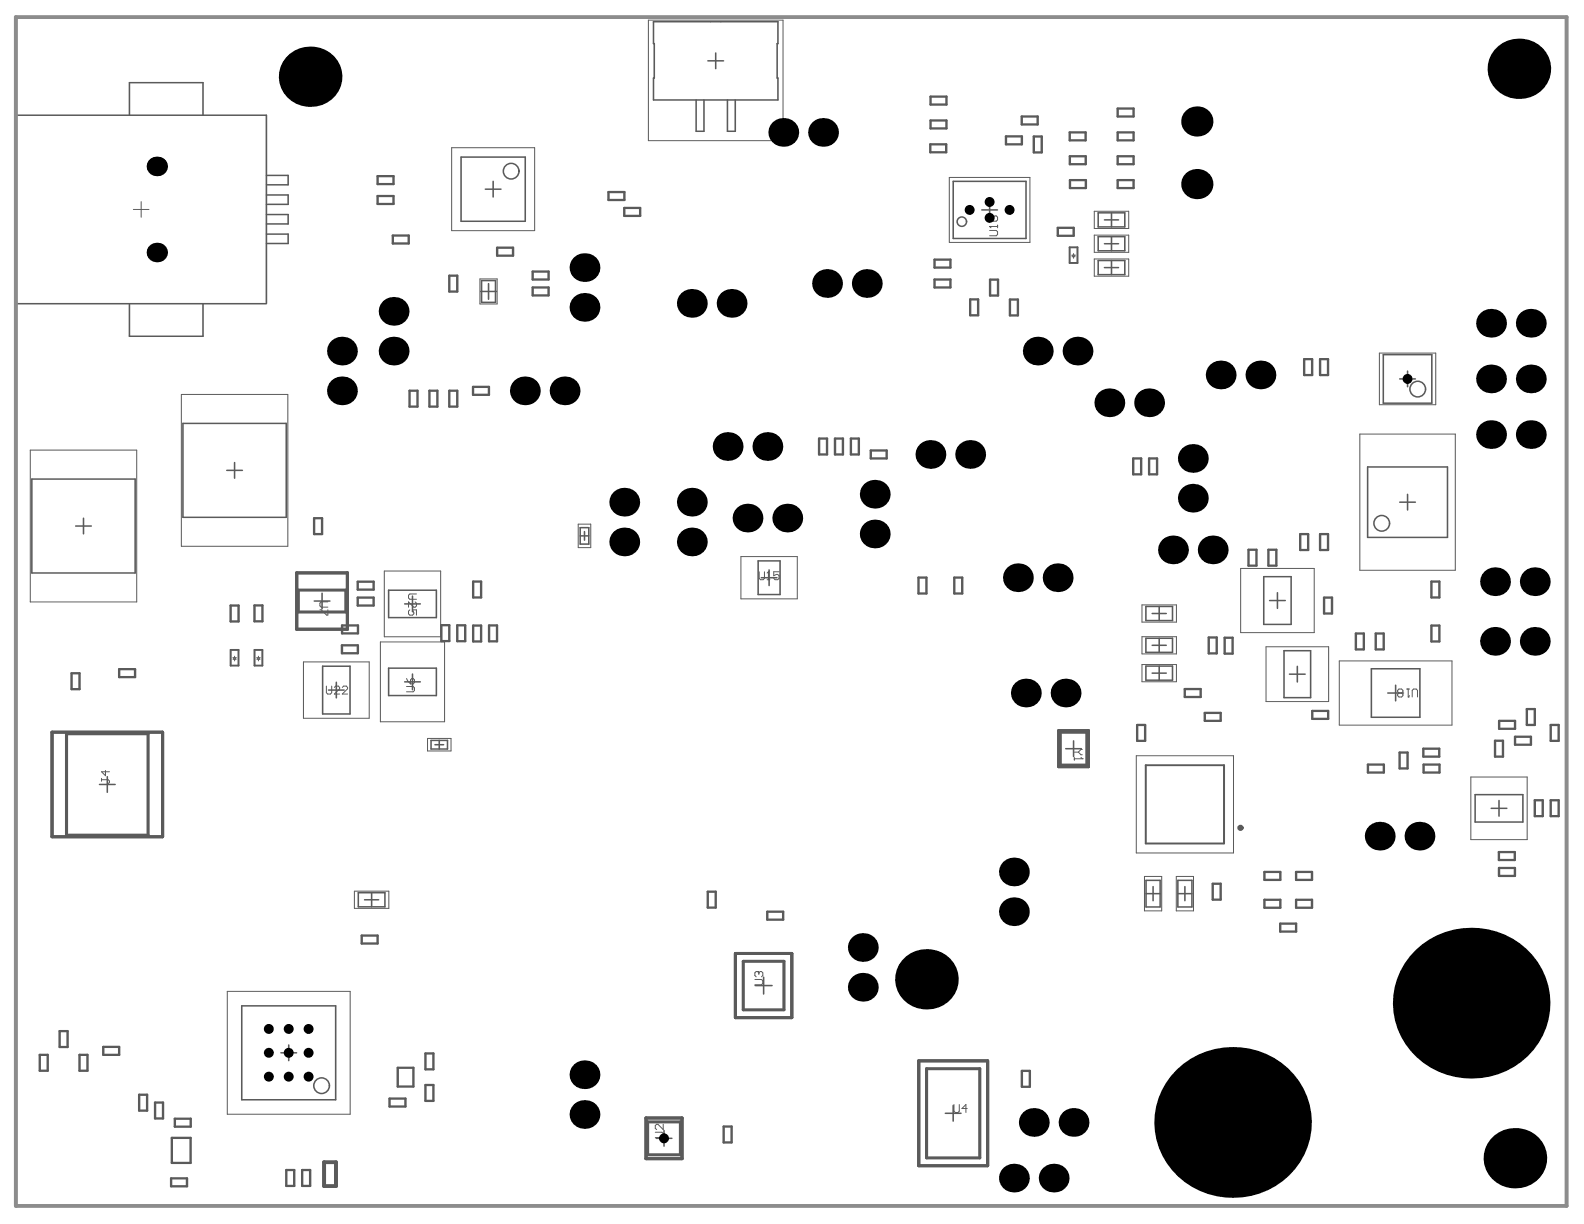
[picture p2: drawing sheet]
<svg xmlns="http://www.w3.org/2000/svg" width="279mm" height="216mm" viewBox="0 0 279 216" stroke-linecap="round" stroke-linejoin="round" font-family="sans-serif">
<g fill="none" stroke="#5a5a5a" stroke-width=".27">
<path d="M115.3 3.8h21.9v3.9h-.1l.1 9.9h-21.9v-3.8h.1zM122.8 17.6v5.6h1.4v-5.6M124.9 10.7h2.7M126.2 9.3v2.8M128.3 17.6v5.6h1.4v-5.6M22.8 20.3v-5.7h13v5.7M47 30.9h3.8v1.7h-3.8M47 34.4h3.8v1.6h-3.8M47 37.8h3.8v1.7h-3.8M81.3 27.7h11.3v11.3h-11.3zM85.6 33.4h2.8M87 32v2.7"/>
<path d="M168.1 32h12.9v10.1h-12.9zM173.2 37h2.7M174.6 35.6v2.8M193.7 37.5h4.7v2.5h-4.7zM194.8 38.8h2.5M196.1 37.5v2.5M22.8 53.6v5.7h13v-5.7M47 41.3h3.8v1.7h-3.8M47 53.5v-33.2h-44.2v33.3h44.2M84.8 51.4h2.8M84.9 49.5h2.5v3.8h-2.5zM86.2 50v2.8"/>
<path d="M193.7 41.7h4.7v2.5h-4.7zM193.7 46h4.7v2.4h-4.7zM194.8 47.2h2.5M194.8 43h2.5M196.1 41.7v2.5M196.1 46v2.4M32.3 74.7h18.2v16.6h-18.2zM244 62.6h8.6v8.5h-8.6zM246.9 66.8h2.8M248.3 65.5v2.7M5.6 84.5h18.2v16.6h-18.2zM13.3 92.8h2.8"/>
<path d="M14.7 91.4v2.8M40 83h2.8M41.4 81.6v2.7M102.3 94.5h1.6M102.3 93.1h1.6v2.9h-1.6zM103.1 93.8v1.5M133.7 98.9h3.9v6h-3.9zM241.2 82.4h14.1v12.4h-14.1zM246.9 88.6h2.8M248.3 87.2v2.8M55.4 106h2.8M56.8 104.6v2.8"/>
<path d="M56.9 117.5h4.8v8.4h-4.8zM68.5 104.1h8.5v4.8h-8.5zM68.5 117.9h8.5v4.8h-8.5zM71.4 106.5h2.7M72.8 105.1v2.8M72.8 118.9v2.8M134.3 101.9h2.7M135.7 100.5v2.8M202.1 107h4.7v2.5h-4.7zM202.1 112.6h4.7v2.5h-4.7zM202.1 117.5h4.7v2.5h-4.7zM203.2 118.7h2.5"/>
<path d="M203.2 113.8h2.5M203.2 108.2h2.5M204.5 107v2.5M204.5 112.6v2.5M204.5 117.5v2.5M222.9 101.7h4.8v8.4h-4.8zM223.9 105.9h2.8M225.3 104.5v2.8M226.5 114.8h4.7v8.3h-4.7zM227.5 118.9h2.7M228.8 117.5v2.8M241.9 118h8.6v8.5h-8.6z"/>
<path d="M17.5 138.4h2.8M18.9 137v2.8M57.9 121.7h2.8M59.3 120.3v2.8M71.4 120.3h2.7M76 130.6h2.9v1.5h-2.9zM76.7 131.4h1.5M77.5 130.6v1.5M188 132.1h2.7M189.4 130.7v2.7M244.8 122.2h2.8M246.2 120.9v2.7"/>
<path d="M63.2 157.5h4.7v2.5h-4.7zM64.3 158.7h2.5M65.5 157.5v2.5M202.1 157.6h2.5M202.1 155.3h2.5v4.7h-2.5zM203.4 156.4v2.5M207.8 157.6h2.4M207.8 155.3h2.4v4.7h-2.4zM209 156.4v2.5M260.2 140.2h8.4v4.8h-8.4zM263 142.6h2.8M264.4 141.2v2.8"/>
<path d="M42.6 177.4h16.6v16.6h-16.6zM133.2 173.8h3M134.7 172.4v2.9M49.5 185.7h2.8M50.9 184.3v2.8M117.1 199.4v2.8M166.8 196.4h2.7M168.1 195v2.8M115.7 200.8h2.8"/>
<circle cx="90.2" cy="30.2" r="1.38"/>
<circle cx="169.7" cy="39.1" r=".83"/>
<circle cx="250.1" cy="68.6" r="1.38"/>
<circle cx="243.7" cy="92.3" r="1.38"/>
<circle cx="56.7" cy="191.5" r="1.38"/>
</g>
<g fill="none" stroke="#5a5a5a" stroke-width=".18">
<path d="M114.4 3.6h23.7v21.2h-23.7zM23.5 36.9h2.8M24.9 35.6v2.7M79.7 26.1h14.6v14.6h-14.6zM167.4 31.3h14.3v11.5h-14.3zM174.6 40h.1M174.6 40h1.4M174.6 40l.2 .2M174.6 38.1l.2 .4 .5 .5M175.3 38.3l.2-.2h.2l.3 .2v.5l-.3 .2h-.4zM176 39.7v.5M193 37.3h6.1v3h-6.1z"/>
<path d="M84.7 49.2h3v4.4h-3zM174.6 40.7h1.1l.3 .2v.5l-.3 .2h-1.1M189.1 45.3h.5M189.1 45h.5l-.2 .3zM189.4 44.7v.3M189.4 45.3v.3M193 41.5h6.1v3h-6.1zM193 45.7h6.1v3h-6.1zM5.3 79.4h18.8v26.8h-18.8zM32 69.6h18.8v26.8h-18.8zM239.9 76.6h16.8v24h-16.8zM243.3 62.3h9.9v9.1h-9.9z"/>
<path d="M102 92.5h2.2v4.1h-2.2zM130.7 98.2h9.9v7.4h-9.9zM41.1 116h.6l-.3 .3zM41.1 116.3h.6M41.4 115.7v.3M41.4 116.3v.3M45.3 116h.6l-.3 .3zM45.3 116.3h.6M45.6 115.7v.3M45.6 116.3v.3M53.5 116.8h11.6v9.9h-11.6zM56.4 107.6h.3l.9 .9h.2v-.9"/>
<path d="M57.8 106.2h-1.1l-.3 .2v.5l.3 .2h1.1M67.1 113.2h11.3v14.1h-11.3zM67.8 100.7h9.9v11.6h-9.9zM71.7 119.7l.2 .5 .5 .4M72.3 107.6l-.2 .2v.5l.2 .2h.5l.2-.2-.2-.7h.7v.9M72.4 119.9l.2-.2h.3l.2 .2v.5l-.2 .2h-.5zM73.2 106.2l.3 .2v.5l-.3 .2h-.2l-.9-.9v.9M73.5 104.8h-1.2l-.2 .2v.5l.2 .2h1.2M133.9 100.9v1.1l.2 .3h.5l.2-.3v-1.1M135.3 102.3h.5M135.5 100.9h.1M135.5 100.9v1.4"/>
<path d="M135.5 100.9l-.2 .2M137.4 100.9h-.9v.7l.4-.3h.3l.2 .3v.4l-.2 .3h-.5l-.2-.3M201.4 106.7h6.1v3h-6.1zM201.4 112.3h6.1v3h-6.1zM201.4 117.2h6.1v3.1h-6.1zM218.8 100.3h13v11.3h-13zM223.3 114.1h11.1v9.6h-11.1zM236.2 116.6h19.9v11.3h-19.9zM17.9 137.3v.5M17.9 137.5h1.2l.2 .3v.2l-.2 .2M18.6 135.9v.9l-.7-.7h1.4M57.6 121v1.2l.2 .2h.5l.2-.2v-1.2"/>
<path d="M59 121.3l.2-.3h.5l.2 .3v.2l-.9 .9h.9M60.4 121.3l.2-.3h.5l.2 .3v.2l-.9 .9h.9M71.7 121.1h1.2l.2 .2v.5l-.2 .2h-1.2M75.4 130.3h4.2v2.2h-4.2zM189.5 132.7h.7M189.5 133.6v.5M189.5 133.8h1.4M190.2 132.7l.5 .4h.2M190.7 133.6l.2 .2M190.9 133.8h.1M190.9 132.2h-.2l-.5 .5M200.4 133.3h17.2v17.2h-17.2z"/>
<path d="M246.8 122.2l-.3-.2v-.2l.3-.3h.4l.3 .3v.2l-.3 .2M246.8 122.2l-.3 .3v.2l.3 .2h.4l.3-.2v-.2l-.3-.3M246.8 122.2h.4M248.2 121.5h.4M248.4 122.9h.1M248.4 121.5v1.4M248.6 122.7l-.2 .2M249.1 122.9v-1.1l.2-.3h.5l.2 .3v1.1M259.4 137.1h10v11h-10zM62.5 157.2h6.1v3h-6.1zM201.9 154.6h3v6.1h-3zM207.5 154.6h3v6.1h-3z"/>
<path d="M40.1 174.9h21.7v21.6h-21.7zM133.1 172.8h1.2l.3 .2v.5l-.3 .2h-1.2M133.6 171.4h.1M133.6 171.4h-.2l-.3 .2v.5l.3 .2M133.6 171.4l.3 .2M133.9 171.6l.2-.2h.2l.3 .2v.5l-.3 .2M133.9 171.6v.2M115.6 199.7h1.2l.2 .2v.5l-.2 .3h-1.2M117 198.3v.9l-.9-.9h-.3l-.2 .2v.5l.2 .2M168.3 194.8v1.2l.2 .2h.5l.2-.2v-1.2M170.6 195.5h-.9l.7-.7v1.4"/>
</g>
<g fill="none" stroke="#5a5a5a" stroke-width=".54">
<path d="M52.3 101h9v10h-9zM52.6 104.1h8.4v3.8h-8.4zM9.2 129.1h19.5v18.5h-19.5zM11.7 129.4h14.4v17.9h-14.4zM186.7 128.9h5.3v6.3h-5.3zM187 129.2h4.7v5.8h-4.7zM129.7 168.2h10v11.3h-10zM131.1 169.6h7.2v8.5h-7.2zM113.9 197.2h6.4v7.2h-6.4zM114.2 197.9h5.8v5.8h-5.8zM162.1 187.1h12.1v18.5h-12.1zM163.4 188.5h9.4v15.7h-9.4z"/>
<circle cx="218.8" cy="146" r=".28"/>
</g>
<path d="M188.7 43.6h1.4v2.8h-1.4zM40.7 114.6h1.4v2.8h-1.4zM44.9 114.6h1.4v2.8h-1.4zM202.1 135h13.8v13.8h-13.8z" fill="none" stroke="#5a5a5a" stroke-width=".34"/>
<g fill="none" stroke="#5a5a5a" stroke-width=".41">
<path d="M164.1 17h2.8v1.4h-2.8zM197.1 19.1h2.9v1.4h-2.9zM66.6 31.1h2.8v1.4h-2.8zM66.6 34.6h2.8v1.4h-2.8zM107.3 33.9h2.8v1.4h-2.8zM110.1 36.7h2.8v1.4h-2.8zM164.1 25.5h2.8v1.4h-2.8zM164.1 21.3h2.8v1.4h-2.8zM177.4 24.1h2.8v1.4h-2.8zM180.2 20.5h2.8v1.5h-2.8zM182.4 24.1h1.4v2.8h-1.4zM188.7 23.4h2.8v1.4h-2.8z"/>
<path d="M188.7 27.6h2.8v1.4h-2.8zM188.7 31.8h2.8v1.4h-2.8zM197.1 31.8h2.9v1.4h-2.9zM197.1 27.6h2.9v1.4h-2.9zM197.1 23.4h2.9v1.4h-2.9zM69.3 41.5h2.8v1.4h-2.8zM79.3 48.6h1.4v2.8h-1.4zM87.7 43.7h2.8v1.4h-2.8zM94 50.7h2.8v1.4h-2.8zM94 47.9h2.8v1.4h-2.8zM164.8 49.3h2.8v1.4h-2.8zM164.8 45.8h2.8v1.4h-2.8z"/>
<path d="M171.1 52.8h1.4v2.8h-1.4zM174.6 49.3h1.4v2.8h-1.4zM178.1 52.8h1.4v2.8h-1.4zM186.6 40.2h2.8v1.4h-2.8zM72.2 68.9h1.4v2.8h-1.4zM75.7 68.9h1.4v2.8h-1.4zM79.3 68.9h1.4v2.8h-1.4zM83.4 68.2h2.8v1.4h-2.8zM144.5 77.4h1.4v2.8h-1.4zM147.3 77.4h1.4v2.8h-1.4zM150.1 77.4h1.4v2.8h-1.4zM153.6 79.5h2.8v1.4h-2.8z"/>
<path d="M230 63.4h1.4v2.8h-1.4zM232.8 63.4h1.5v2.8h-1.5zM55.4 91.4h1.4v2.8h-1.4zM199.9 80.9h1.4v2.8h-1.4zM202.7 80.9h1.4v2.8h-1.4zM220.2 97h1.4v2.8h-1.4zM223.7 97h1.4v2.8h-1.4zM229.3 94.2h1.4v2.8h-1.4zM232.8 94.2h1.5v2.8h-1.5zM12.6 118.8h1.4v2.8h-1.4zM21 118h2.8v1.4h-2.8zM40.7 106.8h1.4v2.8h-1.4z"/>
<path d="M44.9 106.8h1.4v2.8h-1.4zM60.3 113.8h2.8v1.4h-2.8zM60.3 110.3h2.8v1.4h-2.8zM63.1 102.6h2.8v1.4h-2.8zM63.1 105.4h2.8v1.4h-2.8zM77.8 110.3h1.5v2.8h-1.5zM80.7 110.3h1.4v2.8h-1.4zM83.5 110.3h1.4v2.8h-1.4zM83.5 102.6h1.4v2.8h-1.4zM86.3 110.3h1.4v2.8h-1.4zM162 101.9h1.4v2.8h-1.4zM168.3 101.9h1.4v2.8h-1.4z"/>
<path d="M213.2 112.4h1.4v2.9h-1.4zM216 112.5h1.4v2.8h-1.4zM233.5 105.4h1.5v2.8h-1.5zM239.2 111.7h1.4v2.8h-1.4zM242.7 111.7h1.4v2.8h-1.4zM252.5 110.3h1.4v2.8h-1.4zM252.5 102.6h1.4v2.8h-1.4zM200.6 127.9h1.4v2.8h-1.4zM209 121.5h2.8v1.4h-2.8zM212.5 125.7h2.8v1.5h-2.8zM231.5 125.4h2.8v1.4h-2.8zM241.3 134.9h2.8v1.4h-2.8z"/>
<path d="M246.9 132.7h1.4v2.8h-1.4zM251.1 132.1h2.8v1.4h-2.8zM251.1 134.9h2.8v1.4h-2.8zM263.7 130.7h1.4v2.8h-1.4zM264.4 127.2h2.8v1.4h-2.8zM267.2 130h2.8v1.4h-2.8zM269.3 125.1h1.4v2.8h-1.4zM273.5 127.9h1.4v2.8h-1.4zM124.8 157.3h1.4v2.8h-1.4zM213.9 155.9h1.4v2.8h-1.4zM223 158.7h2.8v1.4h-2.8zM223 153.8h2.8v1.4h-2.8z"/>
<path d="M228.6 158.7h2.8v1.4h-2.8zM228.6 153.8h2.8v1.4h-2.8zM264.4 150.3h2.8v1.4h-2.8zM264.4 153.1h2.8v1.4h-2.8zM270.7 141.2h1.4v2.8h-1.4zM273.5 141.2h1.4v2.8h-1.4zM63.8 165h2.8v1.4h-2.8zM135.3 160.8h2.8v1.4h-2.8zM225.8 162.9h2.8v1.4h-2.8zM7 186.1h1.4v2.8h-1.4zM10.5 181.9h1.4v2.8h-1.4zM14 186.1h1.4v2.8h-1.4z"/>
<path d="M18.2 184.7h2.8v1.4h-2.8zM24.5 193.1h1.4v2.8h-1.4zM27.4 194.5h1.4v2.8h-1.4zM30.8 197.3h2.8v1.4h-2.8zM68.7 193.8h2.8v1.4h-2.8zM70.2 188.3h2.7v3.4h-2.7zM75 185.8h1.4v2.8h-1.4zM75 191.4h1.4v2.8h-1.4zM127.6 198.7h1.4v2.8h-1.4zM180.2 188.9h1.4v2.8h-1.4zM30.2 207.8h2.8v1.5h-2.8zM30.3 200.7h3.3v4.4h-3.3z"/>
<path d="M50.5 206.4h1.4v2.8h-1.4zM53.3 206.4h1.4v2.8h-1.4z"/>
</g>
<path d="M57.2 205h2.1v4.2h-2.1z" fill="none" stroke="#5a5a5a" stroke-width=".69"/>
<path d="M2.8 3h273.5v209.7h-273.5z" fill="none" stroke="#8c8c8c" stroke-width=".69"/>
<g fill="#000">
<circle cx="54.7" cy="13.5" r="5.4"/>
<circle cx="267.9" cy="12.1" r="5.4"/>
<circle cx="27.7" cy="29.4" r="1.76"/>
<circle cx="138.2" cy="23.4" r="2.58"/>
<circle cx="145.2" cy="23.4" r="2.58"/>
<circle cx="171" cy="37" r=".88"/>
<circle cx="174.6" cy="38.4" r=".88"/>
<circle cx="174.6" cy="35.6" r=".88"/>
<circle cx="178.1" cy="37" r=".88"/>
<circle cx="211.1" cy="32.5" r="2.71"/>
<circle cx="211.1" cy="21.4" r="2.71"/>
<circle cx="27.7" cy="44.5" r="1.76"/>
<circle cx="69.4" cy="54.9" r="2.58"/>
<circle cx="103.1" cy="54.2" r="2.58"/>
<circle cx="103.1" cy="47.2" r="2.58"/>
<circle cx="122" cy="53.5" r="2.58"/>
<circle cx="129" cy="53.5" r="2.58"/>
<circle cx="145.9" cy="50" r="2.58"/>
<circle cx="152.9" cy="50" r="2.58"/>
<circle cx="263" cy="57" r="2.58"/>
<circle cx="270" cy="57" r="2.58"/>
<circle cx="60.3" cy="61.9" r="2.58"/>
<circle cx="60.3" cy="68.9" r="2.58"/>
<circle cx="69.4" cy="61.9" r="2.58"/>
<circle cx="92.6" cy="68.9" r="2.58"/>
<circle cx="99.6" cy="68.9" r="2.58"/>
<circle cx="128.3" cy="78.8" r="2.58"/>
<circle cx="135.4" cy="78.8" r="2.58"/>
<circle cx="183.1" cy="61.9" r="2.58"/>
<circle cx="190.1" cy="61.9" r="2.58"/>
<circle cx="195.7" cy="71" r="2.58"/>
<circle cx="202.7" cy="71" r="2.58"/>
<circle cx="215.3" cy="66.1" r="2.58"/>
<circle cx="222.3" cy="66.1" r="2.58"/>
<circle cx="248.3" cy="66.8" r=".88"/>
<circle cx="263" cy="76.7" r="2.58"/>
<circle cx="263" cy="66.8" r="2.58"/>
<circle cx="270" cy="76.7" r="2.58"/>
<circle cx="270" cy="66.8" r="2.58"/>
<circle cx="110.1" cy="88.6" r="2.58"/>
<circle cx="110.1" cy="95.6" r="2.58"/>
<circle cx="122" cy="88.6" r="2.58"/>
<circle cx="122" cy="95.6" r="2.58"/>
<circle cx="131.9" cy="91.4" r="2.58"/>
<circle cx="138.9" cy="91.4" r="2.58"/>
<circle cx="154.3" cy="94.2" r="2.58"/>
<circle cx="154.3" cy="87.2" r="2.58"/>
<circle cx="164.1" cy="80.2" r="2.58"/>
<circle cx="171.1" cy="80.2" r="2.58"/>
<circle cx="206.9" cy="97" r="2.58"/>
<circle cx="210.4" cy="80.9" r="2.58"/>
<circle cx="210.4" cy="87.9" r="2.58"/>
<circle cx="213.9" cy="97" r="2.58"/>
<circle cx="179.5" cy="101.9" r="2.58"/>
<circle cx="186.6" cy="101.9" r="2.58"/>
<circle cx="263.7" cy="102.6" r="2.58"/>
<circle cx="263.7" cy="113.1" r="2.58"/>
<circle cx="270.7" cy="102.6" r="2.58"/>
<circle cx="270.7" cy="113.1" r="2.58"/>
<circle cx="180.9" cy="122.2" r="2.58"/>
<circle cx="188" cy="122.2" r="2.58"/>
<circle cx="178.8" cy="153.8" r="2.58"/>
<circle cx="243.4" cy="147.5" r="2.58"/>
<circle cx="250.4" cy="147.5" r="2.58"/>
<circle cx="152.2" cy="167.1" r="2.58"/>
<circle cx="152.2" cy="174.1" r="2.58"/>
<circle cx="163.4" cy="172.7" r="5.4"/>
<circle cx="178.8" cy="160.8" r="2.58"/>
<circle cx="259.5" cy="176.9" r="13.5"/>
<circle cx="47.4" cy="181.5" r=".88"/>
<circle cx="47.4" cy="185.7" r=".88"/>
<circle cx="47.4" cy="189.9" r=".88"/>
<circle cx="50.9" cy="181.5" r=".88"/>
<circle cx="50.9" cy="185.7" r=".88"/>
<circle cx="50.9" cy="189.9" r=".88"/>
<circle cx="54.4" cy="181.5" r=".88"/>
<circle cx="54.4" cy="185.7" r=".88"/>
<circle cx="54.4" cy="189.9" r=".88"/>
<circle cx="103.1" cy="189.6" r="2.58"/>
<circle cx="103.1" cy="196.6" r="2.58"/>
<circle cx="182.4" cy="198" r="2.58"/>
<circle cx="189.4" cy="198" r="2.58"/>
<circle cx="217.4" cy="198" r="13.5"/>
<circle cx="117.1" cy="200.8" r=".88"/>
<circle cx="178.8" cy="207.8" r="2.58"/>
<circle cx="185.9" cy="207.8" r="2.58"/>
<circle cx="267.2" cy="204.3" r="5.4"/>
</g>
</svg>
